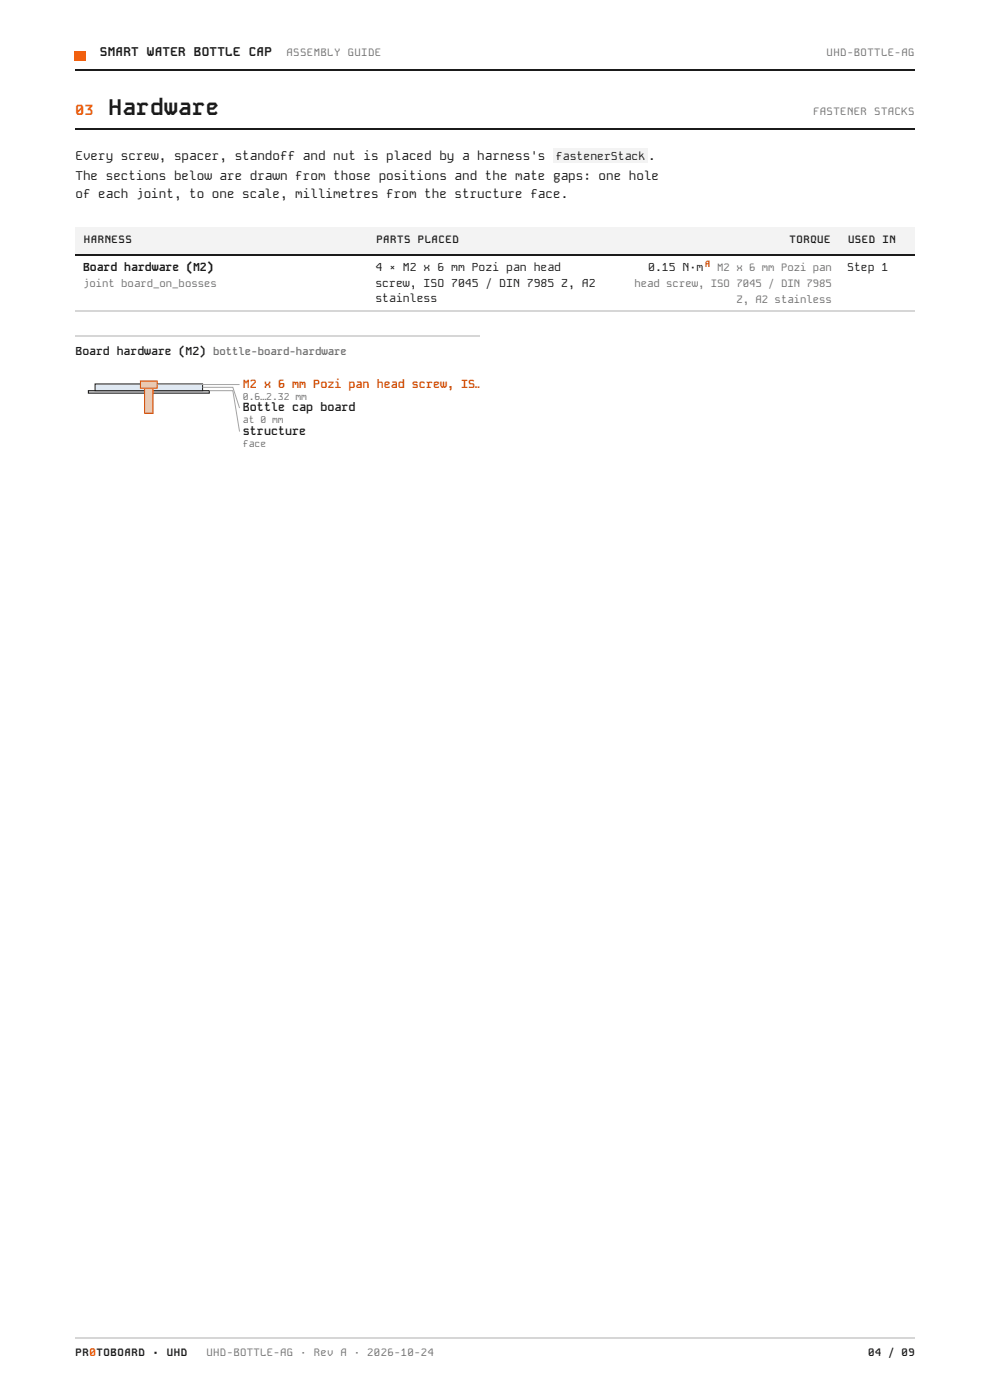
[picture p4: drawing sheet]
<svg xmlns="http://www.w3.org/2000/svg" width="210mm" height="297mm" viewBox="0 0 210 297" stroke-linecap="round" stroke-linejoin="round" font-family="sans-serif">
<defs><g id="words">
<text font-size="4.8" fill="#1b1b1b" x="23" y="24.3">Hardware</text>
<text font-size="3" fill="#ff5c00" x="16" y="24.3">03</text>
<g font-size="2.7" fill="#1b1b1b">
<text x="21.2" y="11.9">SMART WATER BOTTLE CAP</text>
<text x="16" y="33.9">Every screw, spacer, standoff and nut is placed by a harness's</text>
<text x="137.4" y="33.9">.</text>
<text x="16" y="38.1">The sections below are drawn from those positions and the mate gaps: one hole</text>
<text x="16" y="42.1">of each joint, to one scale, millimetres from the structure face.</text>
</g>
<text font-size="2.5" fill="#d24a00" x="51.5" y="82.3">M2 x 6 mm Pozi pan head screw, IS…</text>
<g font-size="2.5" fill="#1b1b1b">
<text x="51.5" y="87.3">Bottle cap board</text>
<text x="51.5" y="92.3">structure</text>
</g>
<g font-size="2.4" fill="#1b1b1b">
<text x="117.9" y="33.9">fastenerStack</text>
<text x="17.6" y="57.4">Board hardware (M2)</text>
<text x="79.6" y="57.4">4 × M2 x 6 mm Pozi pan head</text>
<text x="137.4" y="57.4">0.15 N·m</text>
<text x="179.6" y="57.4">Step 1</text>
<text x="79.6" y="60.9">screw, ISO 7045 / DIN 7985 Z, A2</text>
<text x="79.6" y="64">stainless</text>
<text x="16" y="75.4">Board hardware (M2) bottle-board-hardware</text>
</g>
<g font-size="2.3" fill="#6f6f6f">
<text x="60.7" y="11.9">ASSEMBLY GUIDE</text>
<text x="175.2" y="11.9">UHD-BOTTLE-AG</text>
<text x="172.4" y="24.3">FASTENER STACKS</text>
<text x="152.1" y="57.4">M2 x 6 mm Pozi pan</text>
<text x="17.6" y="60.9">joint board_on_bosses</text>
<text x="134.5" y="60.9">head screw, ISO 7045 / DIN 7985</text>
<text x="156.1" y="64.3">Z, A2 stainless</text>
<text x="43.8" y="287.6">UHD-BOTTLE-AG · Rev A · 2026-10-24</text>
</g>
<g font-size="2.3" fill="#1b1b1b">
<text x="17.8" y="51.6">HARNESS</text>
<text x="79.8" y="51.6">PARTS PLACED</text>
<text x="167.4" y="51.6">TORQUE</text>
<text x="179.8" y="51.6">USED IN</text>
<text x="16" y="287.6">PR0TOBOARD</text>
<text x="32.4" y="287.6">·</text>
<text x="35.3" y="287.6">UHD</text>
<text x="184.1" y="287.6">04 / 09</text>
</g>
<g font-size="2.1" fill="#6f6f6f">
<text x="51.5" y="84.8">0.6…2.32 mm</text>
<text x="51.5" y="89.8">at 0 mm</text>
<text x="51.5" y="94.8">face</text>
</g>
<text font-size="1.9" fill="#d94e00" x="149.4" y="56.6">A</text>
</g></defs>
<path d="M15.9 14.9h178" fill="none" stroke="#1b1b1b" stroke-width=".26"/>
<path d="M15.9 10.8h2.4v2.2h-2.4z" fill="#ff5c00"/>
<path d="M15.9 27.4h178" fill="none" stroke="#1b1b1b" stroke-width=".26"/>
<g fill="#f3f3f3">
<path d="M15.9 48.2h62.2v5.8h-62.2z"/>
<path d="M78.1 48.2h51v5.8h-51z"/>
<path d="M129.1 48.2h49v5.8h-49z"/>
<path d="M178.1 48.2h15.8v5.8h-15.8z"/>
</g>
<path d="M15.9 54.1h178" fill="none" stroke="#1b1b1b" stroke-width=".26"/>
<path d="M15.9 66h178" fill="none" stroke="#d6d6d6" stroke-width=".26"/>
<path d="M117.2 31.5h20.1v3.2h-20.1z" fill="#f3f3f3"/>
<path d="M15.9 71.3h85.7" fill="none" stroke="#d6d6d6" stroke-width=".26"/>
<path d="M18.7 82.9h25.7v.5h-25.7z" fill="#cfcfd1"/>
<path d="M18.7 82.9h25.7v.5h-25.7z" fill="none" stroke="#1b1b1b" stroke-width=".21"/>
<path d="M20.2 81.5h22.8v1.4h-22.8z" fill="#dfe8f2"/>
<path d="M20.2 81.5h22.8v1.4h-22.8z" fill="none" stroke="#1b1b1b" stroke-width=".21"/>
<path d="M30.7 82.3h1.7v5.4h-1.7z" fill="#ffc9a3"/>
<path d="M30.7 82.3h1.7v5.4h-1.7z" fill="none" stroke="#d24a00" stroke-width=".21"/>
<path d="M29.8 80.8h3.5v1.5h-3.5z" fill="#ffc9a3"/>
<path d="M29.8 80.8h3.5v1.5h-3.5z" fill="none" stroke="#d24a00" stroke-width=".21"/>
<path d="M33.3 81.6h17.5M43 82.2h6.4l1.4 4.4M44.4 82.9h5l1.4 8.7" fill="none" stroke="#a3a3a3" stroke-width=".21"/>
<path d="M15.9 283.8h178" fill="none" stroke="#d6d6d6" stroke-width=".26"/>
<use href="#words"/>
</svg>
